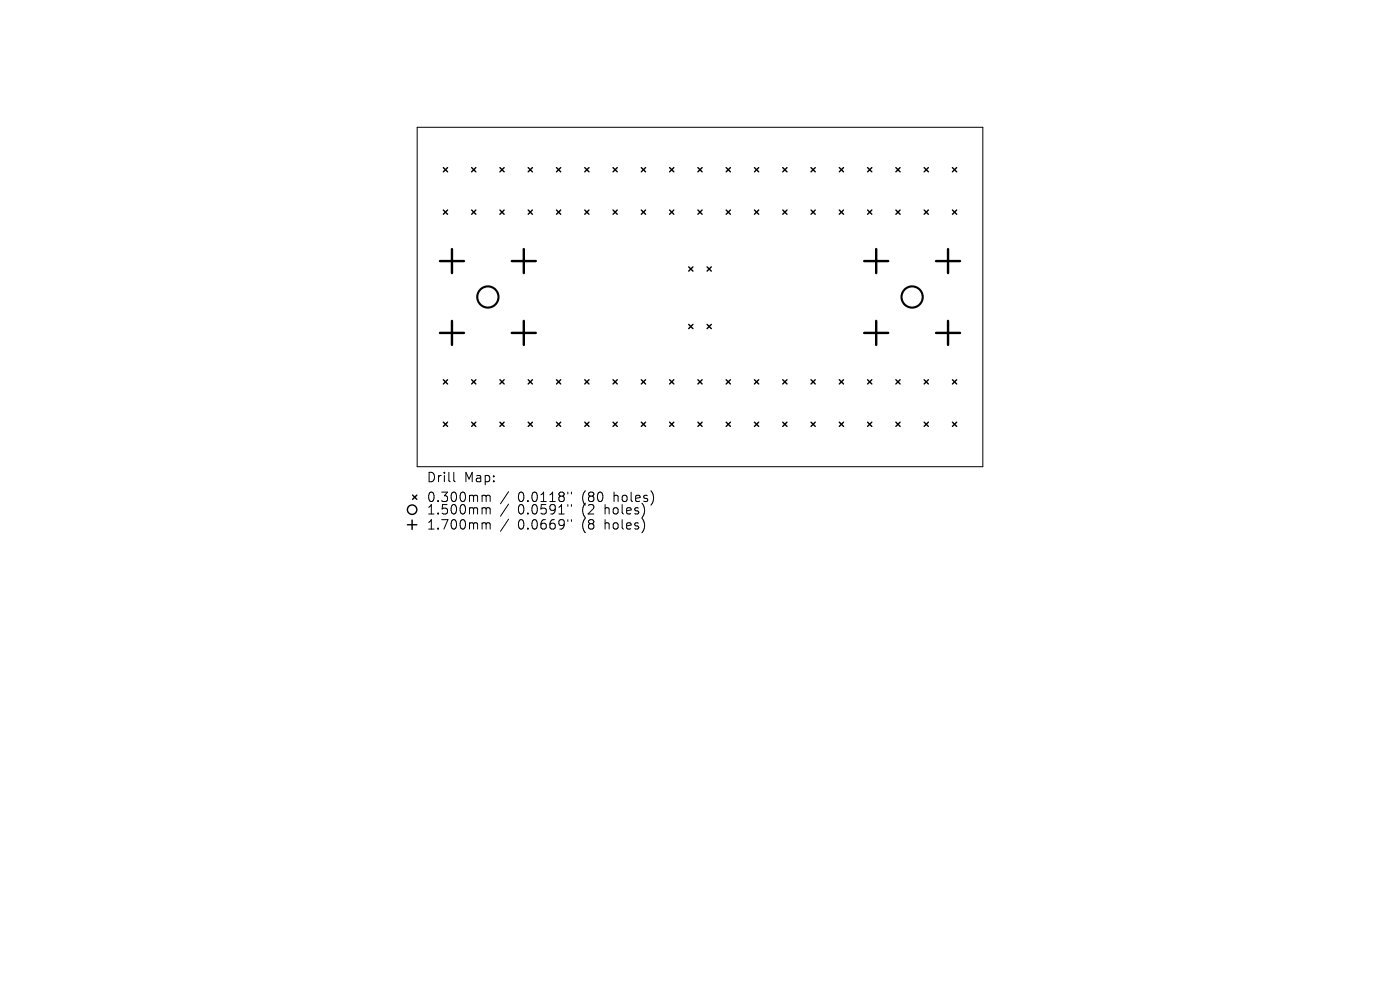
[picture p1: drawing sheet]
<svg xmlns="http://www.w3.org/2000/svg" width="297mm" height="210mm" viewBox="0 0 297 210" stroke-linecap="round" stroke-linejoin="round" font-family="sans-serif">
<defs><g id="words">
<g font-size="2.8">
<text x="90.4" y="102.6">Drill</text>
<text x="90.4" y="106.8">0.300mm</text>
<text x="98.4" y="102.6">Map:</text>
<text x="109.9" y="106.8">0.0118&quot;</text>
<text x="123.6" y="106.8">(80</text>
<text x="130.5" y="106.8">holes)</text>
<text x="90.4" y="109.4">1.500mm</text>
<text x="90.4" y="112.6">1.700mm</text>
<text x="109.9" y="109.4">0.0591&quot;</text>
<text x="109.9" y="112.6">0.0669&quot;</text>
<text x="123.6" y="109.4">(2</text>
<text x="123.6" y="112.6">(8</text>
<text x="128.6" y="109.4">holes)</text>
<text x="128.6" y="112.6">holes)</text>
</g>
</g></defs>
<g fill="none" stroke="#000" stroke-width=".21">
<path d="M88.5 27h120v72h-120zM96.3 100.2v1.7l.3 .3M102.6 105.1h.2l.3 .2M102.6 107.7h.2l.3 .3M102.6 110.9l.4 .1 .1 .2M103.1 105.3l.3-.2 .5 .1 .1 1.2M103.1 105.3v1.1M103.1 108v1M103.1 111.2v1M103.1 108l.3-.3 .5 .1 .1 1.2M103.1 111.2l.3-.3 .5 .1 .1 1.2M107.9 104.3l-1.7 2.6"/>
<path d="M107.9 106.9l-1.7 2.6M107.9 110.1l-1.7 2.6M120.5 104.4v.4M120.5 107v.4M120.5 110.2v.4M121.2 104.4v.4M121.2 107v.4M121.2 110.2v.4"/>
</g>
<g fill="none" stroke="#000" stroke-width=".3">
<path d="M94.1 35.6l.9 .9M95 35.6l-.9 .9M100.1 35.6l.9 .9M101 35.6l-.9 .9M106.1 35.6l.9 .9M107 35.6l-.9 .9M112.1 35.6l.9 .9M113 35.6l-.9 .9M118.1 35.6l.9 .9M119 35.6l-.9 .9M124.1 35.6l.9 .9M125 35.6l-.9 .9"/>
<path d="M130.1 35.6l.9 .9M131 35.6l-.9 .9M136.1 35.6l.9 .9M137 35.6l-.9 .9M142.1 35.6l.9 .9M143 35.6l-.9 .9M148.1 35.6l.9 .9M149 35.6l-.9 .9M154.1 35.6l.9 .9M155 35.6l-.9 .9M160.1 35.6l.9 .9M161 35.6l-.9 .9"/>
<path d="M166.1 35.6l.9 .9M167 35.6l-.9 .9M172.1 35.6l.9 .9M173 35.6l-.9 .9M178.1 35.6l.9 .9M179 35.6l-.9 .9M184.1 35.6l.9 .9M185 35.6l-.9 .9M190.1 35.6l.9 .9M191 35.6l-.9 .9M196.1 35.6l.9 .9M197 35.6l-.9 .9"/>
<path d="M202.1 35.6l.9 .9M203 35.6l-.9 .9M94.1 44.6l.9 .9M95 44.6l-.9 .9M100.1 44.6l.9 .9M101 44.6l-.9 .9M106.1 44.6l.9 .9M107 44.6l-.9 .9M112.1 44.6l.9 .9M113 44.6l-.9 .9M118.1 44.6l.9 .9M119 44.6l-.9 .9"/>
<path d="M124.1 44.6l.9 .9M125 44.6l-.9 .9M130.1 44.6l.9 .9M131 44.6l-.9 .9M136.1 44.6l.9 .9M137 44.6l-.9 .9M142.1 44.6l.9 .9M143 44.6l-.9 .9M146.1 56.6l.9 .9M147 56.6l-.9 .9M148.1 44.6l.9 .9M149 44.6l-.9 .9"/>
<path d="M150 56.6l.9 .9M150.9 56.6l-.9 .9M154.1 44.6l.9 .9M155 44.6l-.9 .9M160.1 44.6l.9 .9M161 44.6l-.9 .9M166.1 44.6l.9 .9M167 44.6l-.9 .9M172.1 44.6l.9 .9M173 44.6l-.9 .9M178.1 44.6l.9 .9M179 44.6l-.9 .9"/>
<path d="M184.1 44.6l.9 .9M185 44.6l-.9 .9M190.1 44.6l.9 .9M191 44.6l-.9 .9M196.1 44.6l.9 .9M197 44.6l-.9 .9M202.1 44.6l.9 .9M203 44.6l-.9 .9M146.1 68.8l.9 .9M147 68.8l-.9 .9M150 68.8l.9 .9M150.9 68.8l-.9 .9"/>
<path d="M94.1 80.6l.9 .9M94.1 89.6l.9 .9M95 80.6l-.9 .9M95 89.6l-.9 .9M100.1 80.6l.9 .9M100.1 89.6l.9 .9M101 80.6l-.9 .9M101 89.6l-.9 .9M106.1 80.6l.9 .9M106.1 89.6l.9 .9M107 80.6l-.9 .9M107 89.6l-.9 .9"/>
<path d="M112.1 80.6l.9 .9M112.1 89.6l.9 .9M113 80.6l-.9 .9M113 89.6l-.9 .9M118.1 80.6l.9 .9M118.1 89.6l.9 .9M119 80.6l-.9 .9M119 89.6l-.9 .9M124.1 80.6l.9 .9M124.1 89.6l.9 .9M125 80.6l-.9 .9M125 89.6l-.9 .9"/>
<path d="M130.1 80.6l.9 .9M130.1 89.6l.9 .9M131 80.6l-.9 .9M131 89.6l-.9 .9M136.1 80.6l.9 .9M136.1 89.6l.9 .9M137 80.6l-.9 .9M137 89.6l-.9 .9M142.1 80.6l.9 .9M142.1 89.6l.9 .9M143 80.6l-.9 .9M143 89.6l-.9 .9"/>
<path d="M148.1 80.6l.9 .9M148.1 89.6l.9 .9M149 80.6l-.9 .9M149 89.6l-.9 .9M154.1 80.6l.9 .9M154.1 89.6l.9 .9M155 80.6l-.9 .9M155 89.6l-.9 .9M160.1 80.6l.9 .9M160.1 89.6l.9 .9M161 80.6l-.9 .9M161 89.6l-.9 .9"/>
<path d="M166.1 80.6l.9 .9M166.1 89.6l.9 .9M167 80.6l-.9 .9M167 89.6l-.9 .9M172.1 80.6l.9 .9M172.1 89.6l.9 .9M173 80.6l-.9 .9M173 89.6l-.9 .9M178.1 80.6l.9 .9M178.1 89.6l.9 .9M179 80.6l-.9 .9M179 89.6l-.9 .9"/>
<path d="M184.1 80.6l.9 .9M184.1 89.6l.9 .9M185 80.6l-.9 .9M185 89.6l-.9 .9M190.1 80.6l.9 .9M190.1 89.6l.9 .9M191 80.6l-.9 .9M191 89.6l-.9 .9M196.1 80.6l.9 .9M196.1 89.6l.9 .9M197 80.6l-.9 .9M197 89.6l-.9 .9"/>
<path d="M202.1 80.6l.9 .9M202.1 89.6l.9 .9M203 80.6l-.9 .9M203 89.6l-.9 .9M86.4 111.3h2M87.4 110.3v2M87.5 105l.9 .9M88.4 105l-.9 .9"/>
<circle cx="87.4" cy="108.1" r="1"/>
</g>
<g fill="none" stroke="#000" stroke-width=".45">
<circle cx="103.5" cy="63" r="2.25"/>
<circle cx="193.5" cy="63" r="2.25"/>
</g>
<g fill="none" stroke="#000" stroke-width=".51">
<path d="M93.3 55.4h5.1M95.9 52.8v5.1M108.6 55.4h5.1M111.1 52.8v5.1M183.3 55.4h5.1M185.9 52.8v5.1M198.6 55.4h5.1M201.1 52.8v5.1M93.3 70.6h5.1M95.9 68.1v5.1M108.6 70.6h5.1M111.1 68.1v5.1"/>
<path d="M183.3 70.6h5.1M185.9 68.1v5.1M198.6 70.6h5.1M201.1 68.1v5.1"/>
</g>
<use href="#words"/>
</svg>
